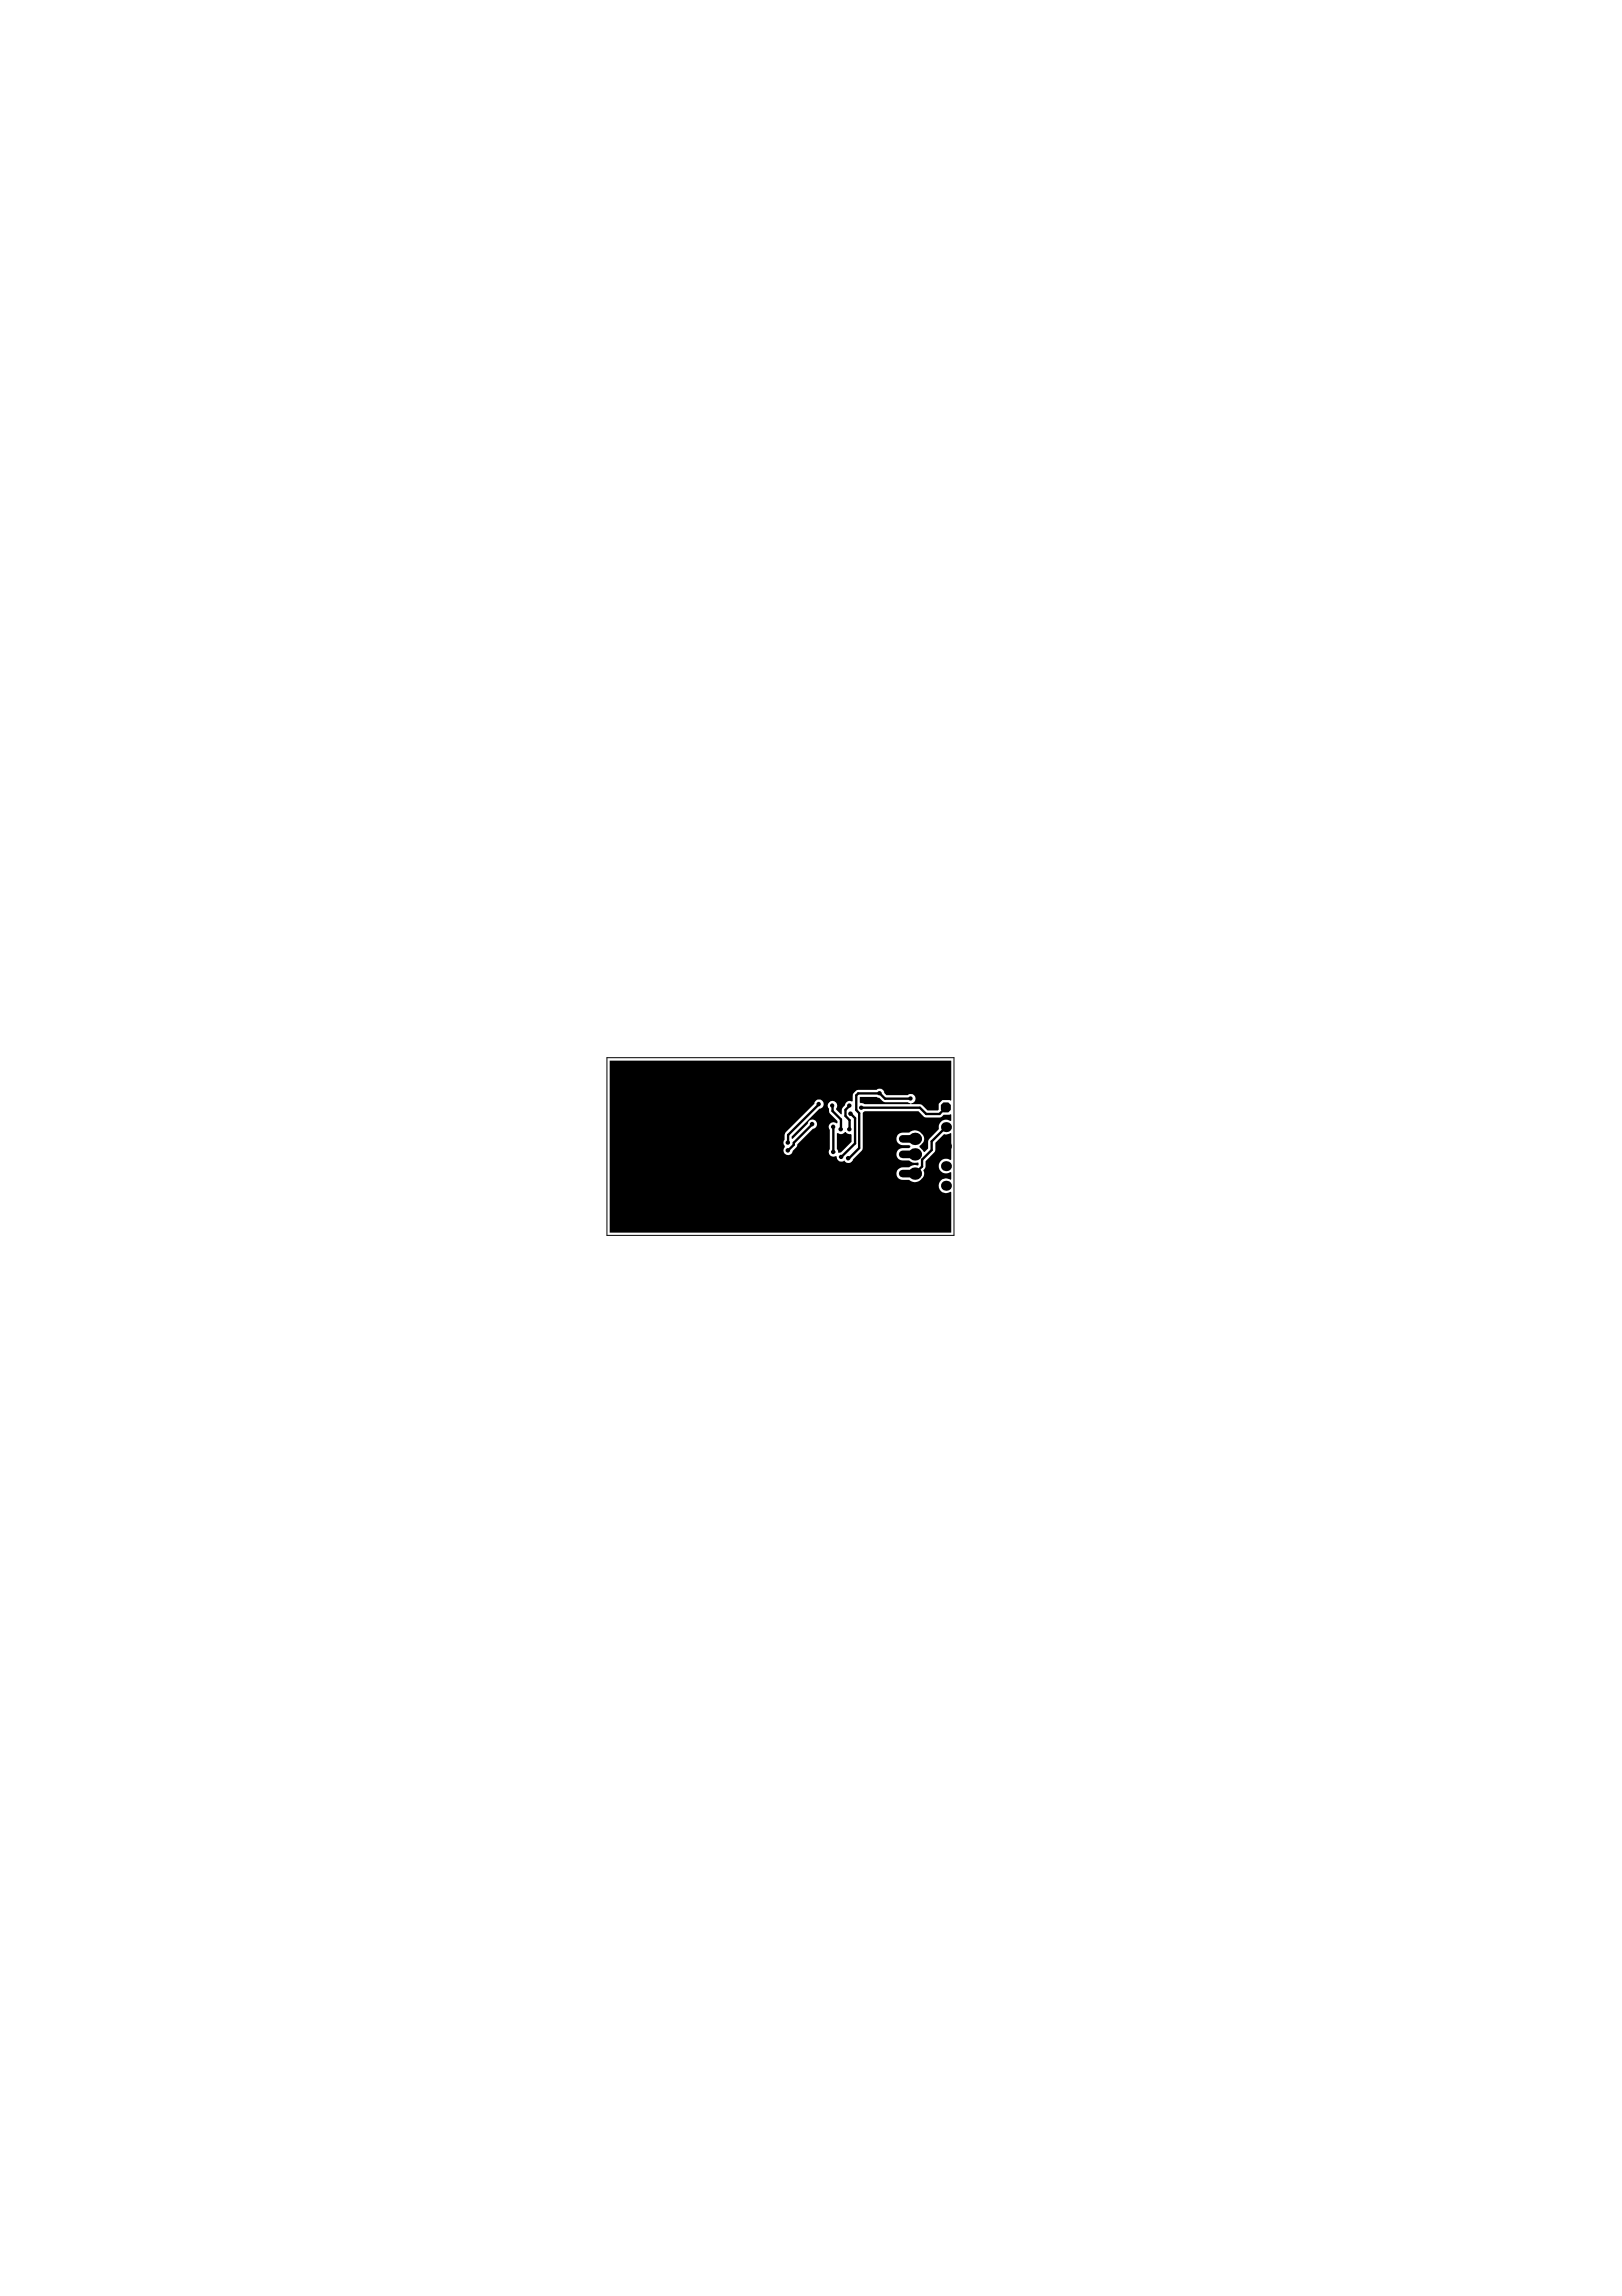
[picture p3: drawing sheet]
<svg xmlns="http://www.w3.org/2000/svg" width="210mm" height="297mm" viewBox="0 0 210 297" stroke-linecap="round" stroke-linejoin="round" font-family="sans-serif">
<path d="M78.5 136.8h45v23h-45z" fill="none" stroke="#000" stroke-width=".13"/>
<g fill="#000">
<path d="M108.3 146.6h.1a.61 .61 0 0 0 .9-.1h.2a.54 .54 0 0 0 .6 .2l.1 .1v.9l-1.4 1.4-.2 .1-.1-.1-.2-.5zM111.3 141.9h2.1a1.44 1.44 0 0 1 1 .6l3.1 .1 .3 .1v.2h-5.9l-.6-.3z"/>
<path d="M78.9 137.2h44.2v5.1h-1.1l-.5 .5v.8l-.1 .1h-1.4l-.8-.8h-1.3v-.2a.6 .6 0 0 0 .5-.8 .6 .6 0 0 0-.9-.2h-2.8l-.3-.3a.58 .58 0 0 0-.3-.5 .58 .58 0 0 0-.7 .1h-2.3a.93 .93 0 0 0-.7 .7v.7l-.2 .1a.58 .58 0 0 0-.9 .5 1 1 0 0 0-.4 1.1l-.1 .1-.6-.7a.66 .66 0 0 0 .1-.8 .66 .66 0 0 0-.8-.2 .59 .59 0 0 0-.2 .9v.5l.1 .2 1 .9v.3h-.2a.6 .6 0 0 0-.8 .1 .6 .6 0 0 0 0 .8v2.5a.6 .6 0 0 0 0 .7 .6 .6 0 0 0 .8 .1l.1 .1a.6 .6 0 0 0 .3 .6 .6 .6 0 0 0 .7-.1 .6 .6 0 0 0 .6 .4 .6 .6 0 0 0 .5-.5l1.2-1.3v-4.7l.3-.2h7l.6 .6 .4 .2h1.7l.3-.2 .2-.2h.8l.1-.1 .1 .1v.8h-.1a.95 .95 0 0 0-1.1 0 .95 .95 0 0 0-.4 1.1l-1.3 1.4-.1 1.1-.4 .4-.7-.6v-.1a.98 .98 0 0 0 .3-1.6 1.1 1.1 0 0 0-1.6-.2 1.6 1.6 0 0 0-1.5 .3 .82 .82 0 0 0-.1 .8 .82 .82 0 0 0 .7 .6h.9l.1 .1v.1l-.1 .1a1.6 1.6 0 0 0-1.5 .3 .8 .8 0 0 0-.1 .8 .8 .8 0 0 0 .7 .5h.9a1.64 1.64 0 0 0 1.2 .3v.3l-.1 .1a1.02 1.02 0 0 0-1.1 .2 1.46 1.46 0 0 0-1.5 .3 .81 .81 0 0 0-.1 .9 .81 .81 0 0 0 .7 .4h.9a1.15 1.15 0 0 0 1.3 .1 1.15 1.15 0 0 0 .5-1.3l.3-.5v-.7l1.2-1.2v-1.2l1.2-1.1 .2 .1 .6-.2h.1v3.4l-.1 .1a.95 .95 0 0 0-1.5 .8 .95 .95 0 0 0 1.5 .7l.1 .1v.9h-.1a.94 .94 0 0 0-1.5 .8 .94 .94 0 0 0 1.5 .8h.1v5.3h-44.2zM105.6 142.4l-.2 .4-3.7 3.7-.2 .3v.6a.89 .89 0 0 0 .1 1 .62 .62 0 0 0 .1 1 .62 .62 0 0 0 .9-.5l.5-.5 .1-.3 2-2.1a.61 .61 0 0 0 .5-.6 .61 .61 0 0 0-.6-.6 .61 .61 0 0 0-.6 .6l-1.9 1.9h-.2v-.3l3.6-3.6a.6 .6 0 0 0 .5-.8 .6 .6 0 0 0-.9-.2z"/>
<circle cx="82.2" cy="142.8" r=".29"/>
<circle cx="82.2" cy="153.8" r=".29"/>
<circle cx="82.2" cy="148.8" r=".29"/>
<circle cx="82.2" cy="151.8" r=".29"/>
<circle cx="82.2" cy="145.8" r=".29"/>
<circle cx="82.2" cy="149.8" r=".29"/>
<circle cx="82.2" cy="143.8" r=".29"/>
<circle cx="82.2" cy="146.8" r=".29"/>
<circle cx="82.2" cy="144.8" r=".28"/>
<circle cx="82.2" cy="152.8" r=".28"/>
<circle cx="82.2" cy="147.8" r=".28"/>
<circle cx="82.2" cy="150.8" r=".28"/>
<circle cx="85" cy="140.6" r=".29"/>
<circle cx="85" cy="156.1" r=".29"/>
<circle cx="86" cy="140.6" r=".29"/>
<circle cx="86" cy="156.1" r=".29"/>
<circle cx="87" cy="140.6" r=".29"/>
<circle cx="87" cy="156.1" r=".28"/>
<circle cx="88" cy="140.6" r=".29"/>
<circle cx="88" cy="156.1" r=".29"/>
<circle cx="88.2" cy="148.9" r=".29"/>
<circle cx="88.2" cy="150.1" r=".29"/>
<circle cx="88.2" cy="148.3" r=".29"/>
<circle cx="88.2" cy="147.1" r=".29"/>
<circle cx="88.2" cy="147.7" r=".29"/>
<circle cx="88.2" cy="146.5" r=".29"/>
<circle cx="88.2" cy="149.5" r=".29"/>
<circle cx="88.8" cy="150.1" r=".29"/>
<circle cx="88.8" cy="148.3" r=".29"/>
<circle cx="88.8" cy="146.5" r=".28"/>
<circle cx="89" cy="140.6" r=".29"/>
<circle cx="89" cy="156.1" r=".28"/>
<circle cx="89.4" cy="150.1" r=".29"/>
<circle cx="89.4" cy="148.3" r=".29"/>
<circle cx="89.4" cy="146.5" r=".29"/>
<circle cx="90" cy="148.9" r=".29"/>
<circle cx="90" cy="140.6" r=".29"/>
<circle cx="90" cy="150.1" r=".29"/>
<circle cx="90" cy="148.3" r=".29"/>
<circle cx="90" cy="147.1" r=".29"/>
<circle cx="90" cy="147.7" r=".29"/>
<circle cx="90" cy="146.5" r=".29"/>
<circle cx="90" cy="156.1" r=".29"/>
<circle cx="90" cy="149.5" r=".29"/>
<circle cx="90.6" cy="150.1" r=".29"/>
<circle cx="90.6" cy="148.3" r=".29"/>
<circle cx="90.6" cy="146.5" r=".28"/>
<circle cx="91" cy="140.6" r=".29"/>
<circle cx="91" cy="156.1" r=".29"/>
<circle cx="91.2" cy="150.1" r=".29"/>
<circle cx="91.2" cy="148.3" r=".29"/>
<circle cx="91.2" cy="146.5" r=".29"/>
<circle cx="91.8" cy="148.9" r=".29"/>
<circle cx="91.8" cy="150.1" r=".29"/>
<circle cx="91.8" cy="148.3" r=".29"/>
<circle cx="91.8" cy="147.1" r=".29"/>
<circle cx="91.8" cy="147.7" r=".28"/>
<circle cx="91.8" cy="146.5" r=".28"/>
<circle cx="91.8" cy="149.5" r=".28"/>
<circle cx="92" cy="140.6" r=".29"/>
<circle cx="92" cy="156.1" r=".28"/>
<circle cx="93" cy="140.6" r=".29"/>
<circle cx="93" cy="156.1" r=".29"/>
<circle cx="94" cy="140.6" r=".29"/>
<circle cx="94" cy="156.1" r=".29"/>
<circle cx="95" cy="140.6" r=".29"/>
<circle cx="95" cy="156.1" r=".28"/>
<circle cx="96" cy="140.6" r=".29"/>
<circle cx="96" cy="156.1" r=".29"/>
<circle cx="97" cy="140.6" r=".29"/>
<circle cx="97" cy="156.1" r=".28"/>
<circle cx="98" cy="140.6" r=".29"/>
<circle cx="98" cy="156.1" r=".29"/>
<circle cx="98.3" cy="146.9" r=".29"/>
<circle cx="99" cy="140.6" r=".29"/>
<circle cx="99" cy="156.1" r=".29"/>
<circle cx="99.7" cy="149.8" r=".28"/>
<circle cx="100" cy="140.6" r=".29"/>
<circle cx="100" cy="156.1" r=".28"/>
<circle cx="101" cy="140.6" r=".29"/>
<circle cx="101" cy="156.1" r=".29"/>
<circle cx="101.9" cy="140.6" r=".29"/>
<circle cx="101.9" cy="148.8" r=".29"/>
<circle cx="102" cy="147.8" r=".29"/>
<circle cx="102" cy="156.1" r=".29"/>
<circle cx="102.9" cy="140.6" r=".29"/>
<circle cx="103" cy="156.1" r=".28"/>
<circle cx="104" cy="156.1" r=".29"/>
<circle cx="104.9" cy="156.1" r=".29"/>
<circle cx="105.1" cy="145.4" r=".29"/>
<circle cx="105.9" cy="142.8" r=".29"/>
<circle cx="105.9" cy="156.1" r=".28"/>
<circle cx="106.9" cy="156.1" r=".29"/>
<circle cx="107.7" cy="143" r=".28"/>
<circle cx="107.8" cy="145.8" r=".29"/>
<circle cx="107.8" cy="149" r=".29"/>
<circle cx="107.8" cy="149" r=".15"/>
<circle cx="107.9" cy="156.1" r=".28"/>
<circle cx="108.8" cy="146.1" r=".29"/>
<circle cx="108.8" cy="149.7" r=".29"/>
<circle cx="109" cy="156.1" r=".29"/>
<circle cx="109.8" cy="149.8" r=".29"/>
<circle cx="109.9" cy="143" r=".29"/>
<circle cx="109.9" cy="146.1" r=".29"/>
<circle cx="109.9" cy="156.1" r=".29"/>
<circle cx="110.1" cy="144.1" r=".29"/>
<circle cx="110.9" cy="156.1" r=".28"/>
<circle cx="111.5" cy="143.3" r=".29"/>
<circle cx="111.9" cy="156.1" r=".29"/>
<circle cx="112" cy="151.7" r=".29"/>
<circle cx="112" cy="150.8" r=".29"/>
<circle cx="112" cy="149.9" r=".29"/>
<circle cx="112.9" cy="156.1" r=".29"/>
<circle cx="112.9" cy="151.7" r=".29"/>
<circle cx="112.9" cy="149.9" r=".29"/>
<circle cx="113" cy="150.8" r=".29"/>
<circle cx="113.8" cy="141.4" r=".29"/>
<circle cx="113.9" cy="156.1" r=".28"/>
<circle cx="113.9" cy="147.6" r=".29"/>
<circle cx="114.9" cy="156.1" r=".29"/>
<circle cx="115.9" cy="156.1" r=".28"/>
<circle cx="116.9" cy="156.1" r=".29"/>
<circle cx="117.8" cy="142.1" r=".28"/>
<circle cx="117.9" cy="156.1" r=".29"/>
<circle cx="118.4" cy="149.3" r=".8"/>
<circle cx="118.4" cy="147.3" r=".8"/>
<circle cx="118.4" cy="151.8" r=".8"/>
<circle cx="118.4" cy="144.8" r=".8"/>
<circle cx="120.5" cy="146.1" r=".49"/>
<circle cx="120.5" cy="150.6" r=".49"/>
<circle cx="120.5" cy="142.1" r=".49"/>
<circle cx="120.5" cy="154.5" r=".49"/>
<circle cx="122.4" cy="150.9" r=".65"/>
<circle cx="122.4" cy="145.8" r=".65"/>
<circle cx="122.4" cy="153.4" r=".65"/>
<circle cx="122.4" cy="148.3" r=".65"/>
</g>
<path d="M105.1 145.4l-2.4 2.4v.3l-.7 .7M106 142.9l-4 3.9v1M107.7 143.1v.6l1.1 1.1v1.3M107.8 145.8v3.2M109.9 143.1l-.5 .5v.8l.5 .5v1.2M110.1 144.1l.6 .6v3.2l-1.8 1.8M117.9 142.1h-3.4l-.7-.6h-2.7l-.3 .2v1.9l.4 .4v4.5l-1.3 1.3M122.4 145.8l-1.8 1.9v1.1l-1.3 1.2v.9l-.9 .9h-.9M122.4 143.3l-.8 .8h-1.7l-.9-.8h-7.5" fill="none" stroke="#000" stroke-width=".3"/>
<path d="M122.4 148.3v.3l-1.9 2" fill="none" stroke="#000" stroke-width=".79"/>
<path d="M122.1 142.6h.6l.3 .4v.6l-.3 .3h-.6l-.3-.3v-.6z" fill-rule="evenodd" fill="#000"/>
<path d="M116.8 151.8h2M116.8 149.3h2M116.8 147.3h2M116.8 144.8h2" fill="none" stroke="#000" stroke-width=".99"/>
</svg>
